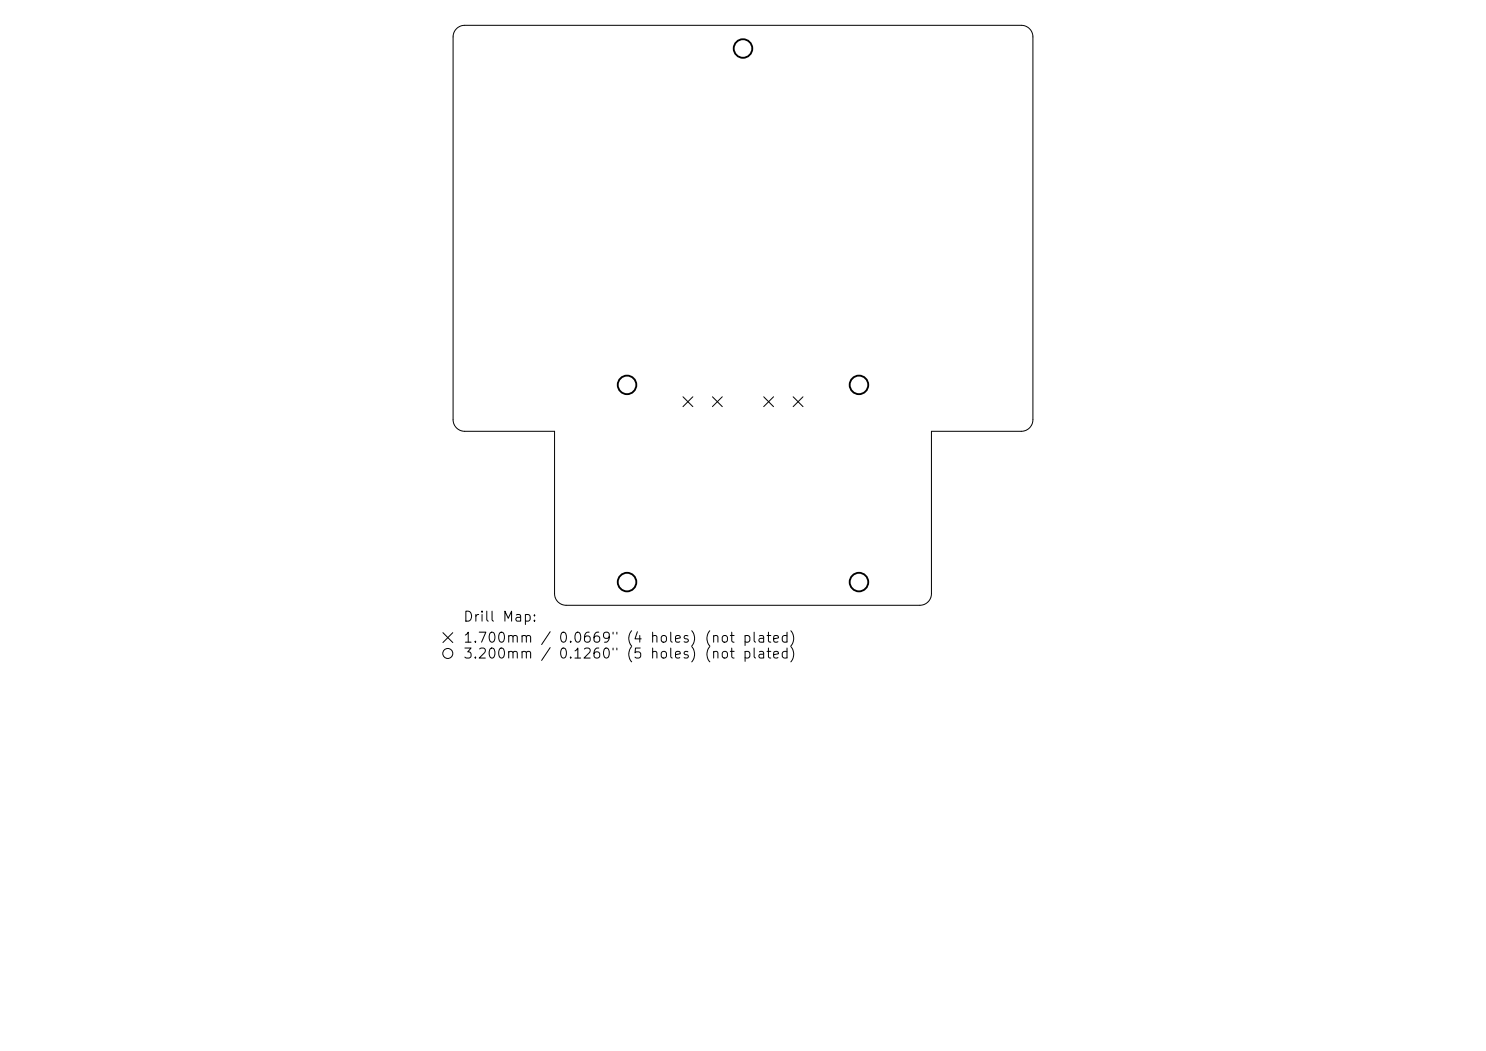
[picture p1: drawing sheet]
<svg xmlns="http://www.w3.org/2000/svg" width="297mm" height="210mm" viewBox="0 0 297 210" stroke-linecap="round" stroke-linejoin="round" font-family="sans-serif">
<defs><g id="words">
<g font-size="2">
<text x="92.4" y="124.7">Drill Map:</text>
<text x="92.4" y="128.9">1.700mm / 0.0669&quot; (4 holes) (not plated)</text>
<text x="92.4" y="132.1">3.200mm / 0.1260&quot; (5 holes) (not plated)</text>
</g>
</g></defs>
<g fill="none" stroke="#000" stroke-width=".2">
<path d="M91.2 5.7l.9-.5 .8-.1h111.2a2.32 2.32 0 0 1 2.3 2.3v76.5a2.32 2.32 0 0 1-2.3 2.3h-17.9v32.4a2.32 2.32 0 0 1-2.4 2.3h-70.6a2.32 2.32 0 0 1-2.4-2.3v-32.4h-17.9a2.32 2.32 0 0 1-2.3-2.3v-76.5l.1-.8zM136.5 79.3l2 2M138.5 79.3l-2 2M142.4 79.3l2 2M144.4 79.3l-2 2M152.6 79.3l2 2M154.6 79.3l-2 2M158.5 79.3l2 2M160.5 79.3l-2 2M88.5 126.4l2 2M90.5 126.4l-2 2"/>
<circle cx="89.5" cy="130.6" r="1"/>
</g>
<g fill="none" stroke="#000" stroke-width=".37">
<circle cx="148.5" cy="9.7" r="1.85"/>
<circle cx="125.3" cy="76.9" r="1.85"/>
<circle cx="171.7" cy="76.9" r="1.85"/>
<circle cx="125.3" cy="116.3" r="1.85"/>
<circle cx="171.7" cy="116.3" r="1.85"/>
</g>
<use href="#words"/>
</svg>
